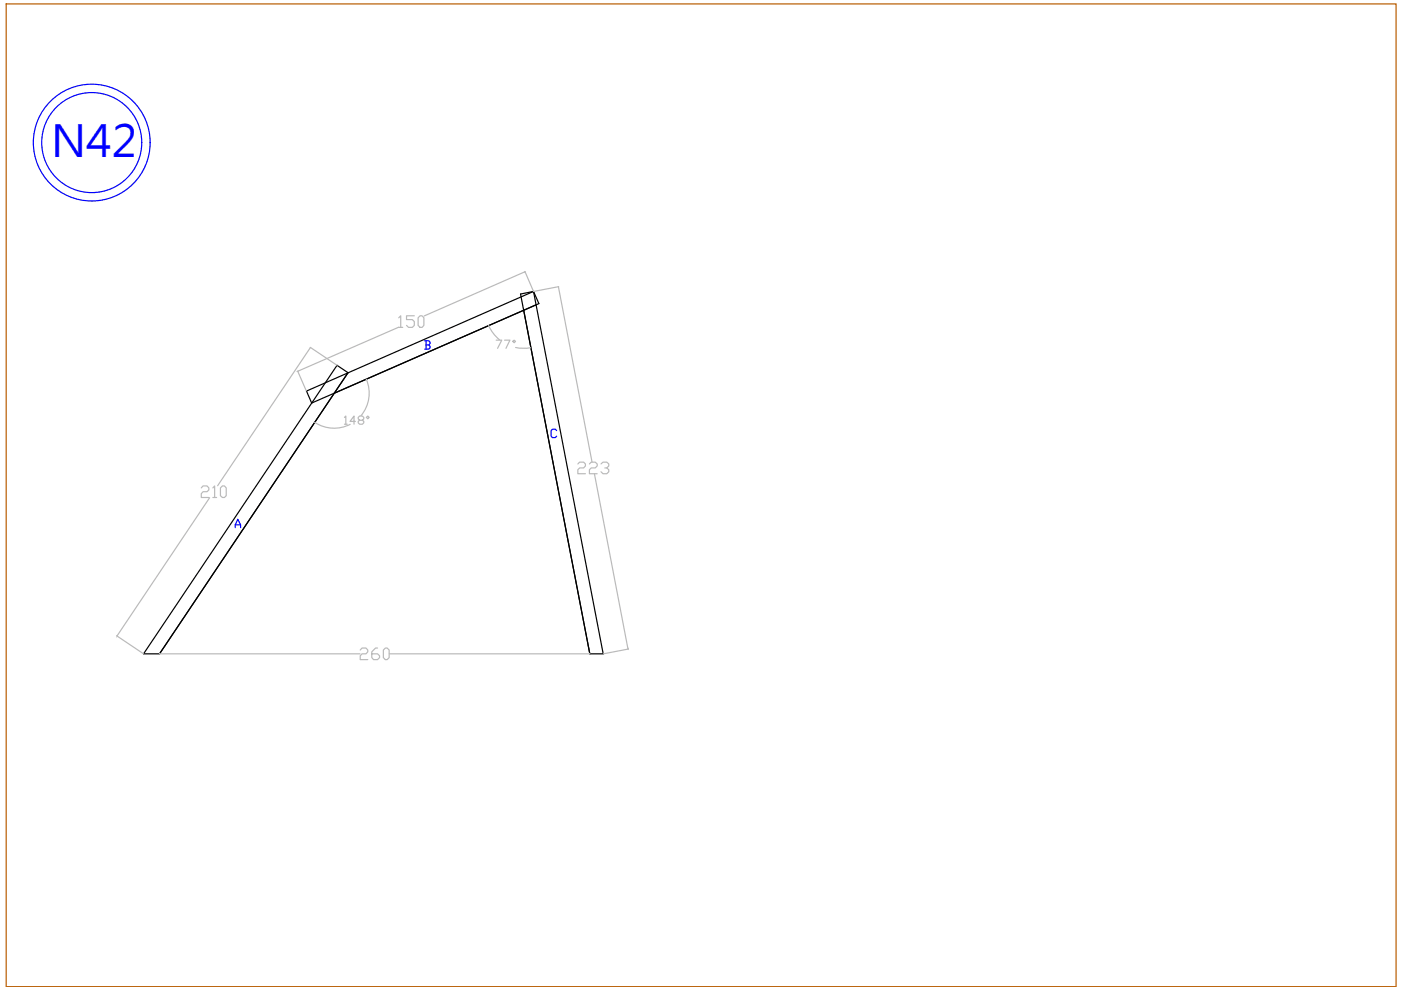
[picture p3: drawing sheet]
<svg xmlns="http://www.w3.org/2000/svg" width="297mm" height="210mm" viewBox="0 0 297 210" stroke-linecap="round" stroke-linejoin="round" font-family="sans-serif">
<defs><g id="words">
<text font-size="9.3" fill="#00f" x="10.8" y="33.3">N42</text>
</g></defs>
<!-- layer: 0 -->
<path d="M71.5 77.5l2.3 1.5-40 59.6h-3.4zM111 65.8h.1M111 65.8l14.1 72.8M65 82.9l48.1-21.1 14.8 76.8h-2.8l-14.7-76.3 2.7-.5 1.2 2.6-48.2 21.1z" fill="none" stroke="#000" stroke-width=".25"/>
<path d="M1.3 .8h294.7v208.4h-294.7z" fill="none" stroke="#b85c00" stroke-width=".25"/>
<!-- layer: 5 -->
<g fill="none" stroke="#00f" stroke-width=".25">
<path d="M90 72.2h.9l.3 .3v.3l-.3 .3M90.3 73.1h.6l.3 .3v.3l-.3 .3h-.9M90.3 72.2v1.8M118 91.3l-.3-.3h-.6l-.3 .3v1.2l.3 .3h.6l.3-.3M49.9 111.9v-.6l.5-1.2 .6 1.2v.6M49.9 111.3h1.1"/>
<circle cx="19.5" cy="30.2" r="12.4"/>
<circle cx="19.5" cy="30.2" r="10.6"/>
</g>
<g fill="none" stroke="#bababa" stroke-width=".25">
<path d="M111.3 57.6l-21.4 9.4M111.3 57.6l1.8 4.2M63.1 78.7l1.8 4.2M65.8 73.6l5.7 3.9M65.8 73.7l-19.7 29.3M84.5 67.4l.5-.4v2.4M84.5 69.4l-21.3 9.3M84.5 69.4h.9M87.8 67h-1.6v.8h1.2l.4 .4v.8l-.4 .4h-.8l-.4-.4M88.6 67.4l.5-.4h.4l.4 .4v1.6l-.4 .4h-.4l-.5-.4zM103.6 69.1l1 1.6 1.3 1.3M105.2 72.1h1.2l-.9 1.8"/>
<path d="M107 72.1h1.1l-.8 1.8M108.7 72.4l.3-.3 .3 .3-.3 .3zM109.3 73.7l1.6 .2 1.6-.2M118.4 60.9l7.1 37M118.4 60.8l-5.2 1M66.8 89.6a7.4 7.4 0 0 0 7.4 .4M73 88.5l.3-.3v1.7M73 89.9h.6M75.4 89.4h-1.2l.9-1.2v1.7M76.2 89.1l-.3-.3v-.3l.3-.3h.6l.3 .3v.3l-.3 .3h-.6l-.3 .3v.2l.3 .3h.6l.3-.3v-.2l-.3-.3M77.7 80.4a7.4 7.4 0 0 1-1.2 7.8M77.7 88.5l.3-.3 .3 .3-.3 .3z"/>
<path d="M122.5 98.4l.4-.4h.8l.4 .4v.4l-.4 .4h-.8l-.4 .4v.8h1.6M125 98.4l.3-.4h.9l.4 .4v.4l-.4 .4h-.9l-.3 .4v.8h1.6M127.4 98.4l.4-.4h.9l.4 .4v.4l-.4 .4h-.5M128.7 99.2l.4 .4v.4l-.4 .4h-.9l-.4-.4M42.7 103.4l.4-.4h.8l.4 .4v.5l-.4 .4h-.8l-.4 .4v.8h1.6M44.5 105.5l-19.7 29.3M45.1 103.4l.4-.4v2.5M45.1 105.5h.8M46.7 103.4l.5-.4h.4l.4 .4v1.7l-.4 .4h-.4l-.5-.4zM126 100.4l7.1 37.2M24.8 134.8l5.6 3.8M33.8 138.5v.1"/>
<path d="M33.9 138.6h42.4M76.4 137.8l.4-.4h.8l.4 .4v.4l-.4 .4h-.8l-.4 .5v.8h1.6M80.1 137.4h-.5l-.8 .8v1.2l.4 .5h.9l.4-.5v-.3l-.4-.5h-1.3M81.7 137.4h.4l.4 .4v1.6l-.4 .5h-.4l-.4-.5v-1.6zM82.6 138.6h42.4M125.1 138.5v.1M133.2 137.6l-5.3 1"/>
</g>
<use href="#words"/>
</svg>
